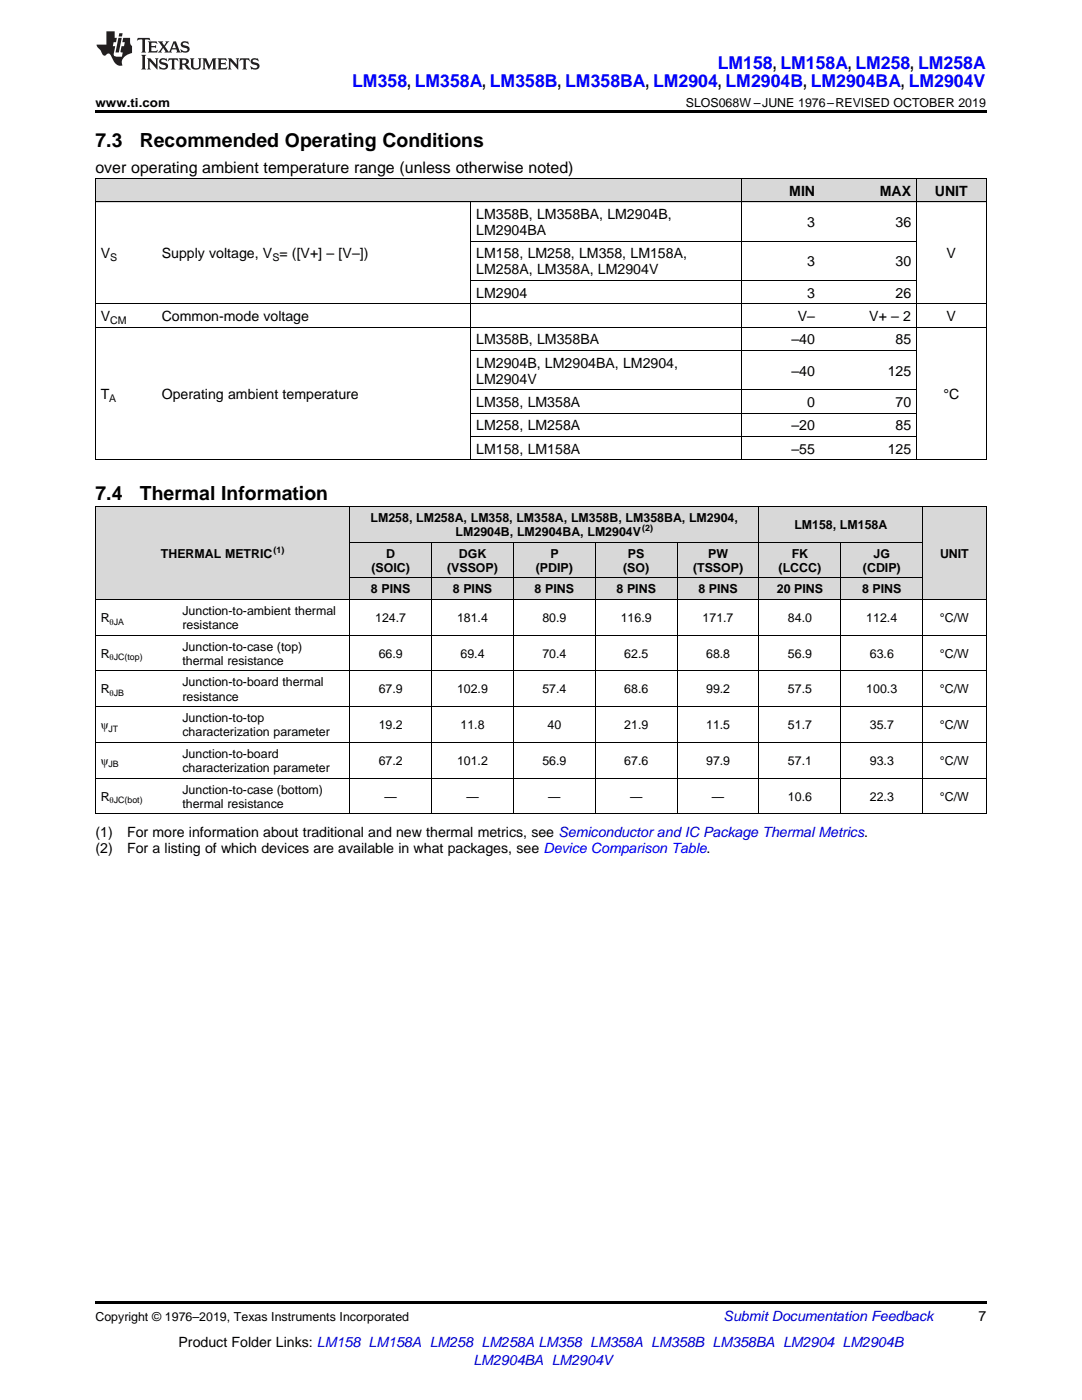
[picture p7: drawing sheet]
<svg xmlns="http://www.w3.org/2000/svg" width="216mm" height="279mm" viewBox="0 0 216 279" stroke-linecap="round" stroke-linejoin="round" font-family="sans-serif">
<defs><g id="words">
<g font-size="3.9">
<text x="19" y="29.3">7.3</text>
<text x="27.9" y="29.3">Recommended Operating Conditions</text>
<text x="19" y="99.9">7.4</text>
<text x="27.9" y="99.9">Thermal Information</text>
</g>
<g font-size="3.5" fill="#00f">
<text x="70.3" y="17.3">LM358, LM358A, LM358B, LM358BA, LM2904, LM2904B, LM2904BA, LM2904V</text>
<text x="143.2" y="13.8">LM158, LM158A, LM258, LM258A</text>
</g>
<text font-size="3.2" x="19" y="34.4">over operating ambient temperature range (unless otherwise noted)</text>
<g font-size="2.8">
<text x="157.5" y="39.1">MIN</text>
<text x="175.5" y="39.1">MAX</text>
<text x="186.5" y="39.1">UNIT</text>
<text x="95" y="43.7">LM358B, LM358BA, LM2904B,</text>
<text x="95" y="46.9">LM2904BA</text>
<text x="161.1" y="45.3">3</text>
<text x="178.7" y="45.3">36</text>
<text x="20.1" y="51.6">V</text>
<text x="32.3" y="51.6">Supply voltage, V = ([V+] – [V–])</text>
<text x="95" y="51.6">LM158, LM258, LM358, LM158A,</text>
<text x="161.1" y="53.2">3</text>
<text x="178.7" y="53.2">30</text>
<text x="188.9" y="51.6">V</text>
<text x="95" y="54.8">LM258A, LM358A, LM2904V</text>
<text x="95" y="59.4">LM2904</text>
<text x="161.1" y="59.4">3</text>
<text x="178.7" y="59.4">26</text>
<text x="20.1" y="64.1">V</text>
<text x="32.3" y="64.1">Common-mode voltage</text>
<text x="159.2" y="64.1">V–</text>
<text x="173.5" y="64.1">V+ – 2</text>
<text x="188.9" y="64.1">V</text>
<text x="95" y="68.7">LM358B, LM358BA</text>
<text x="157.9" y="68.7">–40</text>
<text x="178.7" y="68.7">85</text>
<text x="95" y="73.4">LM2904B, LM2904BA, LM2904,</text>
<text x="95" y="76.6">LM2904V</text>
<text x="157.9" y="75">–40</text>
<text x="177.1" y="75">125</text>
<text x="20.1" y="79.6">T</text>
<text x="32.3" y="79.6">Operating ambient temperature</text>
<text x="95" y="81.2">LM358, LM358A</text>
<text x="161.1" y="81.2">0</text>
<text x="178.7" y="81.2">70</text>
<text x="188.2" y="79.6">°C</text>
<text x="95" y="85.9">LM258, LM258A</text>
<text x="157.9" y="85.9">–20</text>
<text x="178.7" y="85.9">85</text>
<text x="95" y="90.5">LM158, LM158A</text>
<text x="157.9" y="90.5">–55</text>
<text x="177.1" y="90.5">125</text>
<text x="19" y="167">(1)</text>
<text x="25.4" y="167">For more information about traditional and new thermal metrics, see Semiconductor and IC Package Thermal Metrics.</text>
<text x="19" y="170.2">(2)</text>
<text x="25.4" y="170.2">For a listing of which devices are available in what packages, see Device Comparison Table.</text>
<text x="195.3" y="263.6">7</text>
<text x="35.6" y="268.9">Product Folder Links: LM158 LM158A LM258 LM258A LM358 LM358A LM358B LM358BA LM2904 LM2904B</text>
</g>
<g font-size="2.8" fill="#0000c8">
<text x="144.4" y="263.6">Submit Documentation Feedback</text>
<text x="94.5" y="272.4">LM2904BA LM2904V</text>
</g>
<g font-size="2.5">
<text x="19" y="21.4">www.ti.com</text>
<text x="136.8" y="21.4">SLOS068W –JUNE 1976–REVISED OCTOBER 2019</text>
<text x="73.9" y="104.2">LM258, LM258A, LM358,</text>
<text x="90.9" y="107">LM2904B,</text>
<text x="103" y="104.2">LM358A, LM358B, LM358BA, LM2904,</text>
<text x="103.2" y="107">LM2904BA, LM2904V</text>
<text x="158.5" y="105.6">LM158, LM158A</text>
<text x="32.1" y="111.3">THERMAL METRIC</text>
<text x="77.1" y="111.3">D</text>
<text x="91.5" y="111.3">DGK</text>
<text x="109.8" y="111.3">P</text>
<text x="125.3" y="111.3">PS</text>
<text x="141.3" y="111.3">PW</text>
<text x="158" y="111.3">FK</text>
<text x="174.3" y="111.3">JG</text>
<text x="187.6" y="111.3">UNIT</text>
<text x="74" y="118.4">8 PINS</text>
<text x="74.1" y="114.1">(SOIC)</text>
<text x="89.2" y="114.1">(VSSOP)</text>
<text x="90.3" y="118.4">8 PINS</text>
<text x="106.7" y="118.4">8 PINS</text>
<text x="106.9" y="114.1">(PDIP)</text>
<text x="123" y="118.4">8 PINS</text>
<text x="124.4" y="114.1">(SO)</text>
<text x="138.3" y="114.1">(TSSOP)</text>
<text x="139.3" y="118.4">8 PINS</text>
<text x="155" y="118.4">20 PINS</text>
<text x="155.4" y="114.1">(LCCC)</text>
<text x="172" y="118.4">8 PINS</text>
<text x="172.2" y="114.1">(CDIP)</text>
<text x="20.1" y="124.1">R</text>
<text x="36.4" y="122.7">Junction-to-ambient thermal</text>
<text x="36.4" y="125.6">resistance</text>
<text x="74.9" y="124.1">124.7</text>
<text x="91.2" y="124.1">181.4</text>
<text x="108.2" y="124.1">80.9</text>
<text x="123.9" y="124.1">116.9</text>
<text x="140.2" y="124.1">171.7</text>
<text x="157.2" y="124.1">84.0</text>
<text x="172.9" y="124.1">112.4</text>
<text x="187.5" y="124.1">°C/W</text>
<text x="20.1" y="131.3">R</text>
<text x="36.4" y="129.9">Junction-to-case (top)</text>
<text x="75.6" y="131.3">66.9</text>
<text x="91.9" y="131.3">69.4</text>
<text x="108.2" y="131.3">70.4</text>
<text x="124.6" y="131.3">62.5</text>
<text x="140.9" y="131.3">68.8</text>
<text x="157.2" y="131.3">56.9</text>
<text x="173.6" y="131.3">63.6</text>
<text x="187.5" y="131.3">°C/W</text>
<text x="36.4" y="132.7">thermal resistance</text>
<text x="36.4" y="137">Junction-to-board thermal</text>
<text x="20.1" y="138.4">R</text>
<text x="36.4" y="139.8">resistance</text>
<text x="75.6" y="138.4">67.9</text>
<text x="91.2" y="138.4">102.9</text>
<text x="108.2" y="138.4">57.4</text>
<text x="124.6" y="138.4">68.6</text>
<text x="140.9" y="138.4">99.2</text>
<text x="157.2" y="138.4">57.5</text>
<text x="172.9" y="138.4">100.3</text>
<text x="187.5" y="138.4">°C/W</text>
<text x="20.1" y="145.5">ψ</text>
<text x="36.4" y="144.1">Junction-to-top</text>
<text x="36.4" y="146.9">characterization parameter</text>
<text x="75.6" y="145.5">19.2</text>
<text x="91.9" y="145.5">11.8</text>
<text x="109.3" y="145.5">40</text>
<text x="124.6" y="145.5">21.9</text>
<text x="140.9" y="145.5">11.5</text>
<text x="157.2" y="145.5">51.7</text>
<text x="173.6" y="145.5">35.7</text>
<text x="187.5" y="145.5">°C/W</text>
<text x="20.1" y="152.6">ψ</text>
<text x="36.4" y="151.2">Junction-to-board</text>
<text x="36.4" y="154.1">characterization parameter</text>
<text x="75.6" y="152.6">67.2</text>
<text x="91.2" y="152.6">101.2</text>
<text x="108.2" y="152.6">56.9</text>
<text x="124.6" y="152.6">67.6</text>
<text x="140.9" y="152.6">97.9</text>
<text x="157.2" y="152.6">57.1</text>
<text x="173.6" y="152.6">93.3</text>
<text x="187.5" y="152.6">°C/W</text>
<text x="20.1" y="159.8">R</text>
<text x="36.4" y="158.4">Junction-to-case (bottom)</text>
<text x="36.4" y="161.2">thermal resistance</text>
<text x="76.7" y="159.8">—</text>
<text x="93.1" y="159.8">—</text>
<text x="109.4" y="159.8">—</text>
<text x="125.7" y="159.8">—</text>
<text x="142.1" y="159.8">—</text>
<text x="157.2" y="159.8">10.6</text>
<text x="173.6" y="159.8">22.3</text>
<text x="187.5" y="159.8">°C/W</text>
<text x="19" y="263.6">Copyright © 1976–2019, Texas Instruments Incorporated</text>
</g>
<g font-size="2.1">
<text x="22" y="52.1">S</text>
<text x="54.4" y="52.1">S</text>
<text x="22" y="64.6">CM</text>
<text x="21.8" y="80.2">A</text>
</g>
<g font-size="1.8">
<text x="128.1" y="106">(2)</text>
<text x="54.6" y="110.3">(1)</text>
<text x="21.9" y="124.6">θJA</text>
<text x="21.9" y="131.8">θJC(top)</text>
<text x="21.9" y="138.9">θJB</text>
<text x="21.6" y="146">JT</text>
<text x="21.6" y="153.1">JB</text>
<text x="21.9" y="160.3">θJC(bot)</text>
</g>
</g></defs>
<g fill="#d8d8d8">
<path d="M19 101.1h16.3v18.6h-16.3z"/>
<path d="M35.3 101.1h34.5v18.6h-34.5z"/>
<path d="M184.1 101.1h12.7v18.6h-12.7z"/>
<path d="M69.8 115.4h16.3v4.3h-16.3z"/>
<path d="M86.1 115.4h16.4v4.3h-16.4z"/>
<path d="M102.5 115.4h16.3v4.3h-16.3z"/>
<path d="M118.8 115.4h16.3v4.3h-16.3z"/>
<path d="M135.1 115.4h16.4v4.3h-16.4z"/>
<path d="M151.5 115.4h16.3v4.3h-16.3z"/>
<path d="M167.8 115.4h16.3v4.3h-16.3z"/>
<path d="M69.8 108.3h16.3v7.1h-16.3z"/>
<path d="M86.1 108.3h16.4v7.1h-16.4z"/>
<path d="M102.5 108.3h16.3v7.1h-16.3z"/>
<path d="M118.8 108.3h16.3v7.1h-16.3z"/>
<path d="M135.1 108.3h16.4v7.1h-16.4z"/>
<path d="M151.5 108.3h16.3v7.1h-16.3z"/>
<path d="M167.8 108.3h16.3v7.1h-16.3z"/>
<path d="M69.8 101.1h16.3v7.2h-16.3z"/>
<path d="M86.1 101.1h16.4v7.2h-16.4z"/>
<path d="M102.5 101.1h16.3v7.2h-16.3z"/>
<path d="M118.8 101.1h16.3v7.2h-16.3z"/>
<path d="M135.1 101.1h16.4v7.2h-16.4z"/>
<path d="M151.5 101.1h16.3v7.2h-16.3z"/>
<path d="M167.8 101.1h16.3v7.2h-16.3z"/>
<path d="M19 35.7h12.2v4.7h-12.2z"/>
<path d="M31.2 35.7h62.8v4.7h-62.8z"/>
<path d="M94 35.7h54v4.7h-54z"/>
<path d="M148 35.7h15.7v4.7h-15.7z"/>
<path d="M163.7 35.7h19.2v4.7h-19.2z"/>
<path d="M182.9 35.7h13.9v4.7h-13.9z"/>
</g>
<g fill="#000">
<path d="M19 22h177.8v.5h-177.8zM19 91.8h.2zM93.9 91.8h.1zM147.9 91.8h.1zM163.6 91.8h.1zM182.8 91.8h.1zM196.7 91.8h.1zM19 162.4l.2 .1zM69.7 162.4l.1 .1zM86 162.4l.1 .1zM102.4 162.4l.1 .1zM118.7 162.4l.1 .1z"/>
<path d="M135 162.4l.1 .1zM151.4 162.4l.1 .1zM167.7 162.4l.1 .1zM184 162.4l.1 .1zM196.7 162.4l.1 .1zM19 259.7h177.8v.5h-177.8z"/>
</g>
<g fill="none" stroke="#000" stroke-width=".2">
<path d="M19 35.6h177.8M19.1 35.7v56.1M148 35.7v56.1M182.8 35.7v56.1M196.8 35.7v56.1M19 40.3h177.8M93.9 40.3v51.5M94 56h88.9M94 48.1h88.9M19 65.3h177.8M19 60.6h177.8M94 77.8h88.9"/>
<path d="M94 69.9h88.9M19 91.7h177.8M94 87.1h88.9M94 82.4h88.9M19 119.6h177.8M19 101.1h177.8M19.1 101.1v61.4M69.8 101.1v61.4M69.8 115.3h114.3M69.8 108.2h114.3M86.1 108.2v54.3M102.4 108.2v54.3"/>
<path d="M118.8 108.2v54.3M135.1 108.2v54.3M151.4 101.1v61.4M167.8 108.2v54.3M184.1 101.1v61.4M196.8 101.1v61.4M19 133.9h177.8M19 126.8h177.8M19 155.3h177.8M19 148.1h177.8M19 141h177.8M19 162.4h177.8"/>
</g>
<g fill="#231f20">
<path d="M27.5 7.6l-.1 .5 .4-.2h.6v.1v2.1l-.2 .4h1l-.3-.4v-2.1l.1-.1h.5l.5 .2-.2-.5zM29.5 8.3l.2 .3v1.5l-.2 .4h1.8l.2-.6a1.04 1.04 0 0 1-1.3 .2v-.7h.6l.3 .2v-.6l-.3 .2h-.6v-.6l.8-.1 .4 .3-.2-.5zM31.5 8.3l.9 1.1-.9 1.1h.8l-.2-.2 .5-.7 .4 .7-.2 .2h1.5l-.1-.2 .1-.4h.9l.1 .4-.2 .2h1l-.3-.3-.7-1.9h-.5l-.9 2-.8-1 .9-1h-.8l.1 .3-.3 .5-.4-.6 .2-.2zM34.7 8.6l.4 1h-.7zM36.3 8.4a.63 .63 0 0 0-.2 .7 .63 .63 0 0 0 .6 .4l.6 .2 .1 .2a.75 .75 0 0 1-.7 .4 .75 .75 0 0 1-.6-.5l.1 .7 .1-.1a1.11 1.11 0 0 0 1.5-.6 1.13 1.13 0 0 0-1.2-.8l-.1-.4a1.04 1.04 0 0 1 1.2 .2l-.2-.5-.1 .1-.5-.2zM28.2 10.9l.2 .4v2.2l-.2 .4h1l-.3-.4v-2.2l.3-.4zM29.3 11.6l.3 .4v1.5l-.3 .4h.8l-.2-.4v-1.3l1.5 1.7v-1.9l.2-.4h-.7l.2 .4v.9l-1.1-1.3zM32 11.8a.62 .62 0 0 0-.2 .7 .62 .62 0 0 0 .6 .4l.6 .1 .1 .3a.76 .76 0 0 1-.7 .3 .76 .76 0 0 1-.6-.4l.1 .7 .1-.1a1.11 1.11 0 0 0 1.5-.6 1.13 1.13 0 0 0-1.2-.8l-.1-.4a1.04 1.04 0 0 1 1.2 .2l-.2-.6-.1 .1-.5-.1zM33.7 11.6l-.2 .6a.61 .61 0 0 1 .8-.3v1.6l-.2 .4h.9l-.2-.4v-1.6a.63 .63 0 0 1 .8 .3l-.2-.6zM35.6 11.6l.3 .4v1.5l-.3 .4h1l-.2-.2v-.8l.5 .2a.76 .76 0 0 0 1.2 .7l-1-1a.58 .58 0 0 0 .6-.5 .58 .58 0 0 0-.5-.6zM36.4 11.9h.1a.45 .45 0 0 1 .5 .1 .45 .45 0 0 1 .1 .5l-.7 .2zM37.9 11.6l.2 .2a2.17 2.17 0 0 0 .3 1.9 .99 .99 0 0 0 1.6-.6v-1.1l.2-.4h-.7l.2 .2a1.92 1.92 0 0 1-.2 1.8 .6 .6 0 0 1-.9-.5v-1.1l.2-.4zM40.4 11.6l.2 .4v1.5l-.2 .4h.7l-.2-.4v-1.4l.8 1.8 .8-1.8v1.4l-.2 .4h.9l-.2-.4v-1.5l.2-.4h-.8l-.6 1.5-.6-1.5zM43.4 11.6l.2 .4v1.5l-.2 .4h1.8l.2-.6a1.04 1.04 0 0 1-1.3 .1v-.6h.5l.4 .2v-.6l-.4 .2h-.5v-.7h.8l.3 .3-.1-.6zM45.5 11.6l.2 .4v1.5l-.2 .4h.7l-.2-.4v-1.3l1.5 1.7v-1.9l.2-.4h-.7l.2 .4v.9l-1.1-1.3zM47.9 11.6l-.1 .6a.61 .61 0 0 1 .8-.3v1.6l-.3 .4h1l-.3-.4 .1-1.6a.63 .63 0 0 1 .7 .3l-.1-.6zM50.2 11.8a.62 .62 0 0 0-.2 .7 .62 .62 0 0 0 .6 .4l.6 .1 .2 .3a.76 .76 0 0 1-.8 .3 .76 .76 0 0 1-.6-.4l.1 .7 .2-.1a1.11 1.11 0 0 0 1.5-.6 1.13 1.13 0 0 0-1.3-.8l-.1-.4a1.04 1.04 0 0 1 1.2 .2l-.1-.6-.2 .1-.5-.1z"/>
<path d="M21.2 6.3v2.6h-1.9l.1 .4 .7 .9a.91 .91 0 0 0 1 .8 .56 .56 0 0 1 .5-.3 .56 .56 0 0 1 .5 .3l.4 .8a1.53 1.53 0 0 0 1.9 1.2 1.54 1.54 0 0 1 1-2.1l.9-.3v-1.4a1.52 1.52 0 0 1-.3-1.6h-1.4l-.2 .8h.5l-.2 .8h-.4l-.2 1v.2l.4 .1-.2 .8a1.93 1.93 0 0 1-1.6-.3l.3-1.8h-.5l.2-.8h.4l.2-.8h-.4v-1.3zM23.6 7.6l-.6 2.9h.7l.6-2.9zM23.8 6.6l-.1 .7h.6l.2-.7z"/>
</g>
<use href="#words"/>
</svg>
